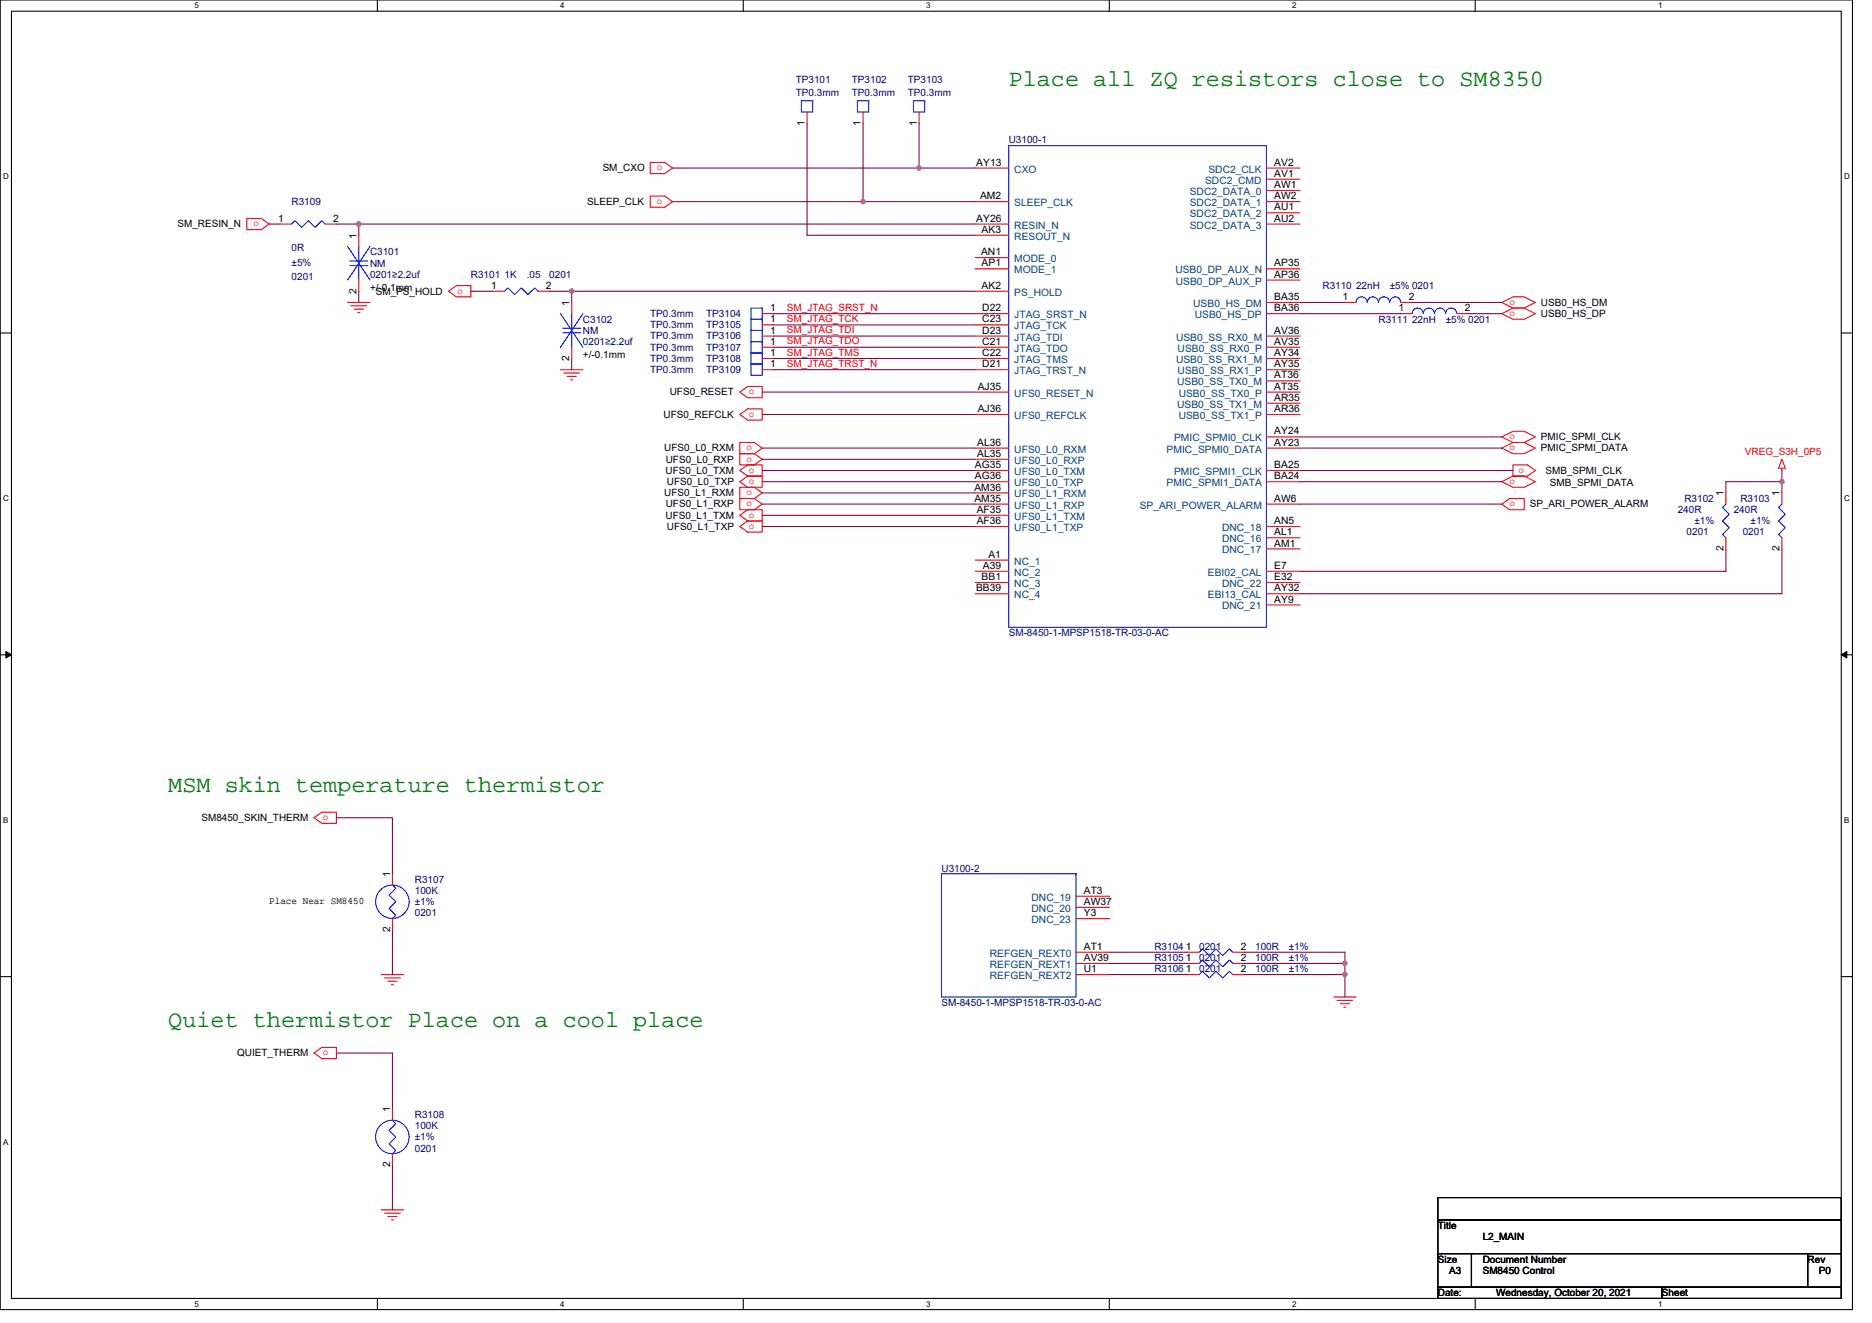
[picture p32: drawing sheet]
<svg xmlns="http://www.w3.org/2000/svg" width="297mm" height="210mm" viewBox="0 0 297 210" stroke-linecap="round" stroke-linejoin="round" font-family="sans-serif">
<defs><g id="words">
<g font-size="3.7" fill="#008000">
<text x="160.1" y="13.6">Place all ZQ resistors close to SM8350</text>
<text x="26.7" y="125.6">MSM skin temperature thermistor</text>
<text x="26.7" y="163">Quiet thermistor Place on a cool place</text>
</g>
<g font-size="1.6" fill="#000080">
<text x="126.3" y="13.1">TP3101</text>
<text x="126.3" y="15.3">TP0.3mm</text>
<text x="135.2" y="13.1">TP3102</text>
<text x="135.2" y="15.3">TP0.3mm</text>
<text x="144.1" y="13.1">TP3103</text>
<text x="144.1" y="15.3">TP0.3mm</text>
<text x="160.1" y="22.8">U3100-1</text>
<text x="46.3" y="32.5">R3109</text>
<text x="46.3" y="39.8">0R</text>
<text x="58.7" y="40.5">C3101</text>
<text x="46.3" y="42.1">±5%</text>
<text x="46.3" y="44.4">0201</text>
<text x="58.7" y="42.3">NM</text>
<text x="58.7" y="44.1">0201≥2.2uf</text>
<text x="74.7" y="44.1">R3101 1K</text>
<text x="83.6" y="44.1">.05</text>
<text x="87.2" y="44.1">0201</text>
<text x="209.8" y="45.9">R3110 22nH</text>
<text x="220.5" y="45.9">±5% 0201</text>
<text x="92.5" y="51.2">C3102</text>
<text x="92.5" y="53">NM</text>
<text x="103.2" y="50.3">TP0.3mm</text>
<text x="103.2" y="53.9">TP0.3mm</text>
<text x="103.2" y="52.1">TP0.3mm</text>
<text x="112.1" y="50.3">TP3104</text>
<text x="112.1" y="53.9">TP3106</text>
<text x="112.1" y="52.1">TP3105</text>
<text x="218.7" y="51.2">R3111 22nH</text>
<text x="229.4" y="51.2">±5% 0201</text>
<text x="92.5" y="54.8">0201≥2.2uf</text>
<text x="103.2" y="59.2">TP0.3mm</text>
<text x="103.2" y="57.4">TP0.3mm</text>
<text x="103.2" y="55.6">TP0.3mm</text>
<text x="112.1" y="59.2">TP3109</text>
<text x="112.1" y="57.4">TP3108</text>
<text x="112.1" y="55.6">TP3107</text>
<text x="266.2" y="81.4">240R</text>
<text x="267.3" y="79.6">R3102</text>
<text x="268.9" y="83.2">±1%</text>
<text x="275.1" y="81.4">240R</text>
<text x="276.2" y="79.6">R3103</text>
<text x="277.8" y="83.2">±1%</text>
<text x="267.6" y="85">0201</text>
<text x="276.5" y="85">0201</text>
<text x="160.1" y="101">SM-8450-1-MPSP1518-TR-03-0-AC</text>
<text x="65.8" y="140.1">R3107</text>
<text x="65.8" y="141.9">100K</text>
<text x="65.8" y="143.7">±1%</text>
<text x="149.4" y="138.3">U3100-2</text>
<text x="65.8" y="145.4">0201</text>
<text x="183.2" y="152.5">R3105</text>
<text x="183.2" y="150.8">R3104</text>
<text x="183.2" y="154.3">R3106</text>
<text x="190.3" y="152.5">0201</text>
<text x="190.3" y="150.8">0201</text>
<text x="190.3" y="154.3">0201</text>
<text x="199.2" y="152.5">100R</text>
<text x="199.2" y="150.8">100R</text>
<text x="199.2" y="154.3">100R</text>
<text x="204.5" y="152.5">±1%</text>
<text x="204.5" y="150.8">±1%</text>
<text x="204.5" y="154.3">±1%</text>
<text x="149.4" y="159.7">SM-8450-1-MPSP1518-TR-03-0-AC</text>
<text x="65.8" y="177.4">R3108</text>
<text x="65.8" y="179.2">100K</text>
<text x="65.8" y="181">±1%</text>
<text x="65.8" y="182.8">0201</text>
</g>
<g font-size="1.6">
<text x="127.7" y="19.9" transform="rotate(-90 127.7 19.9)">1</text>
<text x="136.6" y="19.9" transform="rotate(-90 136.6 19.9)">1</text>
<text x="145.5" y="19.9" transform="rotate(-90 145.5 19.9)">1</text>
<text x="95.6" y="27.2">SM_CXO</text>
<text x="154.9" y="26.3">AY13</text>
<text x="202.2" y="26.3">AV2</text>
<text x="202.2" y="28.1">AV1</text>
<text x="202.2" y="29.8">AW1</text>
<text x="44.1" y="35.2">1</text>
<text x="52.9" y="35.2">2</text>
<text x="93.2" y="32.5">SLEEP_CLK</text>
<text x="154.9" y="35.2">AY26</text>
<text x="155.5" y="31.6">AM2</text>
<text x="202.2" y="31.6">AW2</text>
<text x="202.2" y="33.4">AU1</text>
<text x="202.2" y="35.2">AU2</text>
<text x="28.1" y="36.1">SM_RESIN_N</text>
<text x="56.6" y="37.9" transform="rotate(-90 56.6 37.9)">1</text>
<text x="155.7" y="40.5">AN1</text>
<text x="155.8" y="37">AK3</text>
<text x="56.6" y="46.6" transform="rotate(-90 56.6 46.6)">2</text>
<text x="58.7" y="46.2">+/-0.1mm</text>
<text x="59.6" y="46.8">SM_PS_HOLD</text>
<text x="77.9" y="45.8">1</text>
<text x="86.6" y="45.8">2</text>
<text x="155.8" y="42.3">AP1</text>
<text x="155.8" y="45.8">AK2</text>
<text x="202.2" y="42.3">AP35</text>
<text x="202.2" y="44.1">AP36</text>
<text x="202.2" y="47.6">BA35</text>
<text x="213" y="47.6">1</text>
<text x="223.5" y="47.6">2</text>
<text x="90.3" y="48.5" transform="rotate(-90 90.3 48.5)">1</text>
<text x="122.2" y="49.4">1</text>
<text x="122.2" y="53">1</text>
<text x="122.2" y="51.2">1</text>
<text x="155.9" y="49.4">D22</text>
<text x="155.9" y="51.2">C23</text>
<text x="155.9" y="53">D23</text>
<text x="202.2" y="49.4">BA36</text>
<text x="202.2" y="53">AV36</text>
<text x="221.9" y="49.4">1</text>
<text x="232.4" y="49.4">2</text>
<text x="244.5" y="48.5">USB0_HS_DM</text>
<text x="244.5" y="50.3">USB0_HS_DP</text>
<text x="90.3" y="57.3" transform="rotate(-90 90.3 57.3)">2</text>
<text x="92.5" y="56.9">+/-0.1mm</text>
<text x="122.2" y="58.3">1</text>
<text x="122.2" y="56.5">1</text>
<text x="122.2" y="54.7">1</text>
<text x="155.9" y="54.7">C21</text>
<text x="155.9" y="56.5">C22</text>
<text x="155.9" y="58.3">D21</text>
<text x="202.2" y="54.7">AV35</text>
<text x="202.2" y="56.5">AY34</text>
<text x="202.2" y="58.3">AY35</text>
<text x="106.3" y="62.8">UFS0_RESET</text>
<text x="155.1" y="61.8">AJ35</text>
<text x="155.1" y="65.4">AJ36</text>
<text x="202.2" y="60.1">AT36</text>
<text x="202.2" y="61.8">AT35</text>
<text x="202.2" y="63.6">AR35</text>
<text x="202.2" y="65.4">AR36</text>
<text x="105.3" y="66.3">UFS0_REFCLK</text>
<text x="105.4" y="71.6">UFS0_L0_RXM</text>
<text x="155.1" y="70.7">AL36</text>
<text x="202.2" y="69">AY24</text>
<text x="202.2" y="70.7">AY23</text>
<text x="244.5" y="71.6">PMIC_SPMI_DATA</text>
<text x="244.5" y="69.9">PMIC_SPMI_CLK</text>
<text x="105.6" y="75.2">UFS0_L0_TXM</text>
<text x="105.6" y="73.4">UFS0_L0_RXP</text>
<text x="105.8" y="77">UFS0_L0_TXP</text>
<text x="154.6" y="77.9">AM36</text>
<text x="154.7" y="74.3">AG35</text>
<text x="154.7" y="76.1">AG36</text>
<text x="155.1" y="72.5">AL35</text>
<text x="202.2" y="74.3">BA25</text>
<text x="202.2" y="76.1">BA24</text>
<text x="245.2" y="75.2">SMB_SPMI_CLK</text>
<text x="245.9" y="77.2">SMB_SPMI_DATA</text>
<text x="105.4" y="78.8">UFS0_L1_RXM</text>
<text x="105.6" y="82.3">UFS0_L1_TXM</text>
<text x="105.6" y="80.5">UFS0_L1_RXP</text>
<text x="154.6" y="79.6">AM35</text>
<text x="155" y="81.4">AF35</text>
<text x="155" y="83.2">AF36</text>
<text x="202.2" y="79.6">AW6</text>
<text x="202.2" y="83.2">AN5</text>
<text x="242.7" y="80.5">SP_ARI_POWER_ALARM</text>
<text x="273.5" y="78.8" transform="rotate(-90 273.5 78.8)">1</text>
<text x="282.4" y="78.8" transform="rotate(-90 282.4 78.8)">1</text>
<text x="105.8" y="84.1">UFS0_L1_TXP</text>
<text x="156.8" y="88.5">A1</text>
<text x="202.2" y="85">AL1</text>
<text x="202.2" y="86.7">AM1</text>
<text x="273.5" y="87.5" transform="rotate(-90 273.5 87.5)">2</text>
<text x="282.4" y="87.5" transform="rotate(-90 282.4 87.5)">2</text>
<text x="154.9" y="93.9">BB39</text>
<text x="155.8" y="92.1">BB1</text>
<text x="156" y="90.3">A39</text>
<text x="202.2" y="90.3">E7</text>
<text x="202.2" y="92.1">E32</text>
<text x="202.2" y="93.9">AY32</text>
<text x="202.2" y="95.6">AY9</text>
<text x="32" y="130.3">SM8450_SKIN_THERM</text>
<text x="42.7" y="143.5">Place Near SM8450</text>
<text x="61.9" y="139.2" transform="rotate(-90 61.9 139.2)">1</text>
<text x="172" y="141.9">AT3</text>
<text x="172" y="143.6">AW37</text>
<text x="61.9" y="148" transform="rotate(-90 61.9 148)">2</text>
<text x="172" y="145.4">Y3</text>
<text x="172" y="150.7">AT1</text>
<text x="172" y="152.5">AV39</text>
<text x="172" y="154.3">U1</text>
<text x="188.1" y="152.5">1</text>
<text x="188.1" y="150.7">1</text>
<text x="188.1" y="154.3">1</text>
<text x="196.9" y="152.5">2</text>
<text x="196.9" y="150.7">2</text>
<text x="196.9" y="154.3">2</text>
<text x="37.6" y="167.7">QUIET_THERM</text>
<text x="61.9" y="176.6" transform="rotate(-90 61.9 176.6)">1</text>
<text x="61.9" y="185.3" transform="rotate(-90 61.9 185.3)">2</text>
<text x="228.2" y="195.1">Title</text>
<text x="235.3" y="196.8">L2_MAIN</text>
<text x="228.2" y="200.4">Size</text>
<text x="229.9" y="202.2">A3</text>
<text x="235.3" y="200.4">Document Number</text>
<text x="235.3" y="202.2">SM8450 Control</text>
<text x="286.8" y="200.4">Rev</text>
<text x="288.6" y="202.2">P0</text>
<text x="228.2" y="205.7">Date:</text>
<text x="237.4" y="205.7">Wednesday, October 20, 2021</text>
<text x="263.7" y="205.7">Sheet</text>
</g>
<g font-size="1.6" fill="#f00">
<text x="104.2" y="27">o</text>
<text x="40.2" y="35.9">o</text>
<text x="104.2" y="32.4">o</text>
<text x="72.6" y="46.6">o</text>
<text x="124.9" y="49.3">SM_JTAG_SRST_N</text>
<text x="124.9" y="51.1">SM_JTAG_TCK</text>
<text x="124.9" y="52.9">SM_JTAG_TDI</text>
<text x="239.5" y="48.4">o</text>
<text x="239.5" y="50.1">o</text>
<text x="124.9" y="54.7">SM_JTAG_TDO</text>
<text x="124.9" y="56.4">SM_JTAG_TMS</text>
<text x="124.9" y="58.2">SM_JTAG_TRST_N</text>
<text x="118.8" y="62.6">o</text>
<text x="118.4" y="71.5">o</text>
<text x="118.8" y="66.1">o</text>
<text x="239.5" y="71.5">o</text>
<text x="239.5" y="69.7">o</text>
<text x="118.4" y="73.3">o</text>
<text x="118.8" y="75">o</text>
<text x="118.8" y="76.8">o</text>
<text x="239.5" y="76.8">o</text>
<text x="241" y="75">o</text>
<text x="276.9" y="72.2">VREG_S3H_0P5</text>
<text x="118.4" y="78.6">o</text>
<text x="118.4" y="80.4">o</text>
<text x="118.8" y="82.1">o</text>
<text x="118.8" y="83.9">o</text>
<text x="239.5" y="80.4">o</text>
<text x="51.2" y="130.2">o</text>
<text x="51.2" y="167.5">o</text>
</g>
<g font-size="1.6" fill="#004080">
<text x="160.9" y="27.4">CXO</text>
<text x="191.2" y="29.2">SDC2_CMD</text>
<text x="191.7" y="27.4">SDC2_CLK</text>
<text x="160.9" y="32.7">SLEEP_CLK</text>
<text x="188.8" y="30.9">SDC2_DATA_0</text>
<text x="188.8" y="32.7">SDC2_DATA_1</text>
<text x="188.8" y="34.5">SDC2_DATA_2</text>
<text x="160.9" y="36.3">RESIN_N</text>
<text x="160.9" y="38.1">RESOUT_N</text>
<text x="160.9" y="41.6">MODE_0</text>
<text x="188.8" y="36.3">SDC2_DATA_3</text>
<text x="160.9" y="43.4">MODE_1</text>
<text x="160.9" y="46.9">PS_HOLD</text>
<text x="186.5" y="43.4">USB0_DP_AUX_N</text>
<text x="186.6" y="45.2">USB0_DP_AUX_P</text>
<text x="160.9" y="50.5">JTAG_SRST_N</text>
<text x="160.9" y="52.3">JTAG_TCK</text>
<text x="189.3" y="48.7">USB0_HS_DM</text>
<text x="189.6" y="50.5">USB0_HS_DP</text>
<text x="160.9" y="54.1">JTAG_TDI</text>
<text x="160.9" y="55.8">JTAG_TDO</text>
<text x="160.9" y="57.6">JTAG_TMS</text>
<text x="160.9" y="59.4">JTAG_TRST_N</text>
<text x="186.6" y="54.1">USB0_SS_RX0_M</text>
<text x="186.6" y="57.6">USB0_SS_RX1_M</text>
<text x="186.9" y="55.8">USB0_SS_RX0_P</text>
<text x="186.9" y="59.4">USB0_SS_RX1_P</text>
<text x="160.9" y="63">UFS0_RESET_N</text>
<text x="186.8" y="61.2">USB0_SS_TX0_M</text>
<text x="186.8" y="64.7">USB0_SS_TX1_M</text>
<text x="187" y="63">USB0_SS_TX0_P</text>
<text x="160.9" y="66.5">UFS0_REFCLK</text>
<text x="160.9" y="71.8">UFS0_L0_RXM</text>
<text x="185.1" y="71.8">PMIC_SPMI0_DATA</text>
<text x="186.3" y="70.1">PMIC_SPMI0_CLK</text>
<text x="187" y="66.5">USB0_SS_TX1_P</text>
<text x="160.9" y="73.6">UFS0_L0_RXP</text>
<text x="160.9" y="75.4">UFS0_L0_TXM</text>
<text x="160.9" y="77.2">UFS0_L0_TXP</text>
<text x="185.1" y="77.2">PMIC_SPMI1_DATA</text>
<text x="186.3" y="75.4">PMIC_SPMI1_CLK</text>
<text x="160.9" y="79">UFS0_L1_RXM</text>
<text x="160.9" y="80.7">UFS0_L1_RXP</text>
<text x="160.9" y="82.5">UFS0_L1_TXM</text>
<text x="180.8" y="80.7">SP_ARI_POWER_ALARM</text>
<text x="160.9" y="84.3">UFS0_L1_TXP</text>
<text x="160.9" y="89.6">NC_1</text>
<text x="193.9" y="84.3">DNC_18</text>
<text x="193.9" y="86.1">DNC_16</text>
<text x="193.9" y="87.8">DNC_17</text>
<text x="160.9" y="91.4">NC_2</text>
<text x="160.9" y="93.2">NC_3</text>
<text x="160.9" y="95">NC_4</text>
<text x="191.7" y="91.4">EBI02_CAL</text>
<text x="191.7" y="95">EBI13_CAL</text>
<text x="193.9" y="93.2">DNC_22</text>
<text x="193.9" y="96.7">DNC_21</text>
<text x="163.7" y="143">DNC_19</text>
<text x="163.7" y="144.7">DNC_20</text>
<text x="163.7" y="146.5">DNC_23</text>
<text x="157.1" y="151.9">REFGEN_REXT0</text>
<text x="157.1" y="153.6">REFGEN_REXT1</text>
<text x="157.1" y="155.4">REFGEN_REXT2</text>
</g>
<g font-size="1.3">
<text x="30.8" y="1.3">5</text>
<text x="88.9" y="1.3">4</text>
<text x="147" y="1.3">3</text>
<text x="205" y="1.3">2</text>
<text x="263.1" y="1.3">1</text>
<text x=".5" y="28.4">D</text>
<text x="292.6" y="28.4">D</text>
<text x=".5" y="79.5">C</text>
<text x="292.6" y="79.5">C</text>
<text x=".5" y="130.6">B</text>
<text x="292.6" y="130.6">B</text>
<text x=".5" y="181.7">A</text>
<text x="30.8" y="207.4">5</text>
<text x="88.9" y="207.4">4</text>
<text x="147" y="207.4">3</text>
<text x="205" y="207.4">2</text>
<text x="263.1" y="207.4">1</text>
</g>
</g></defs>
<path d="M0 0h293.9v207.9h-293.9zM1.8 1.8h290.4v204.3h-290.4z" fill="none" stroke="#000" stroke-width=".17"/>
<g fill="#fff">
<path d="M30.8 .2h.7v1.4h-.7z"/>
<path d="M30.8 206.3h.7v1.4h-.7z"/>
</g>
<path d="M59.9 0v1.8M59.9 206.1v1.8" fill="none" stroke="#000" stroke-width=".17"/>
<g fill="#fff">
<path d="M88.9 .2h.7v1.4h-.7z"/>
<path d="M88.9 206.3h.7v1.4h-.7z"/>
</g>
<path d="M117.9 0v1.8M117.9 206.1v1.8" fill="none" stroke="#000" stroke-width=".17"/>
<g fill="#fff">
<path d="M147 .2h.7v1.4h-.7z"/>
<path d="M147 206.3h.7v1.4h-.7z"/>
</g>
<path d="M176 0v1.8M176 206.1v1.8" fill="none" stroke="#000" stroke-width=".17"/>
<g fill="#fff">
<path d="M205 .2h.7v1.4h-.7z"/>
<path d="M205 206.3h.7v1.4h-.7z"/>
</g>
<path d="M234.1 0v1.8M234.1 206.1v1.8" fill="none" stroke="#000" stroke-width=".17"/>
<g fill="#fff">
<path d="M263.1 .2h.7v1.4h-.7z"/>
<path d="M263.1 206.3h.7v1.4h-.7z"/>
<path d="M.5 27.3h.9v1.4h-.9z"/>
<path d="M292.6 27.3h.9v1.4h-.9z"/>
<path d="M.5 78.4h.9v1.4h-.9z"/>
<path d="M292.6 78.4h.9v1.4h-.9z"/>
</g>
<path d="M0 52.9h1.8M292.2 52.9h1.7" fill="none" stroke="#000" stroke-width=".17"/>
<g fill="#fff">
<path d="M.5 129.5h.8v1.4h-.8z"/>
<path d="M292.6 129.5h.9v1.4h-.9z"/>
</g>
<path d="M0 103.9h1.8M292.2 103.9h1.7" fill="none" stroke="#000" stroke-width=".17"/>
<path d="M.9 103.4l.9 .5-.9 .5zM292.2 103.9l.8-.5v1z" fill="#000" stroke="#000" stroke-width=".16"/>
<path d="M.5 180.5h.8v1.4h-.8z" fill="#fff"/>
<g fill="none" stroke="#000" stroke-width=".17">
<path d="M0 155h1.8M292.2 155h1.7M228.2 190.1h64v3.5h-64zM228.2 193.6h64v5.4h-64zM228.2 199h5.3v5.3h-5.3zM233.5 199h.1M233.5 199h53.3v5.3h-53.3zM286.8 199h.1M286.8 199h5.4v5.3h-5.4zM292.2 190.1h.1M292.2 193.6h.1M292.2 199h.1"/>
<path d="M228.2 204.3h35.5v1.8h-35.5zM263.7 204.3h.1M263.7 204.3h28.5v1.8h-28.5zM292.2 204.3h.1"/>
</g>
<g fill="none" stroke="#f00" stroke-width=".17">
<path d="M128.1 17.8v1.8M136.9 17.8v1.8M145.8 17.8v1.8M39.2 34.7h2.3l1.2 .9-1.2 .8h-2.3zM44.5 35.6h1.8M51.6 35.6h1.8M56.9 37.3v1.8M103.2 25.8h2.3l1.2 .9-1.2 .9h-2.3zM103.2 31.1h2.3l1.2 .9-1.2 .9h-2.3zM154.7 26.7h5.4M154.7 32h5.4M154.7 35.6h5.4"/>
<path d="M154.7 37.3h5.4M201 26.7h5.3M201 28.4h5.3M201 30.2h5.3M201 32h5.3M201 33.8h5.3M201 35.6h5.3M55.2 48h3.5M55.7 48.5h2.5M56.2 49.1h1.5M56.8 49.6h.3M56.9 44.4v1.8"/>
<path d="M71.2 46.2l1.2-.9h2.3v1.8h-2.3zM78.3 46.2h1.7M85.4 46.2h1.8M88.9 58.7h3.6M89.5 59.2h2.5M90 59.7h1.4M90.7 48v1.8M90.7 55.1v1.8M120.9 58.7h1.8M120.9 56.9h1.8M120.9 55.1h1.8M120.9 49.8h1.8"/>
<path d="M120.9 53.3h1.8M120.9 51.6h1.8M154.7 40.9h5.4M154.7 42.7h5.4M154.7 46.2h5.4M154.7 49.8h5.4M154.7 51.6h5.4M154.7 53.3h5.4M154.7 55.1h5.4M154.7 56.9h5.4M154.7 58.7h5.4M201 42.7h5.3"/>
<path d="M201 44.4h5.3M201 48h5.3M201 49.8h5.3M201 53.3h5.3M201 55.1h5.3M201 56.9h5.3M201 58.7h5.3M213.4 48h1.8M222.3 48h1.8M222.3 49.8h1.8M231.2 49.8h1.8M238.3 48l1.8-.9h1.7l1.8 .9-1.8 .9h-1.7z"/>
<path d="M238.3 49.8l1.8-.9h1.7l1.8 .9-1.8 .9h-1.7zM90.5 60.3h.4M117.4 77.3h2.3l1.2 .9-1.2 .9h-2.3zM117.4 79.1h2.3l1.2 .9-1.2 .9h-2.3zM117.4 70.2h2.3l1.2 .9-1.2 .9h-2.3zM117.4 72h2.3l1.2 .9-1.2 .9h-2.3zM117.4 62.2l1.2-.9h2.3v1.8h-2.3zM117.4 65.8l1.2-.9h2.3v1.8h-2.3zM117.4 74.7l1.2-.9h2.3v1.8h-2.3zM117.4 76.5l1.2-.9h2.3v1.7h-2.3zM154.7 62.2h5.4M154.7 65.8h5.4"/>
<path d="M154.7 71.1h5.4M154.7 72.9h5.4M154.7 74.7h5.4M154.7 76.5h5.4M154.7 78.2h5.4M201 60.5h5.3M201 62.2h5.3M201 64h5.3M201 65.8h5.3M201 69.3h5.3M201 71.1h5.3M201 74.7h5.3"/>
<path d="M201 76.5h5.3M238.3 71.1l1.8-.9h1.7l1.8 .9-1.8 .9h-1.7zM238.3 69.3l1.8-.8h1.7l1.8 .8-1.8 .9h-1.7zM238.3 76.5l1.8-.9h1.7l1.8 .9-1.8 .8h-1.7zM240.1 73.8h2.3l1.2 .9-1.2 .9h-2.3zM273.9 78.2v1.8M282.7 74.3v.4M282.7 78.2v1.8M282.7 72.9l.6 1.4h-1.1zM117.4 81.8l1.2-.9h2.3v1.8h-2.3zM117.4 83.6l1.2-.9h2.3v1.8h-2.3zM154.7 80h5.4"/>
<path d="M154.7 81.8h5.4M154.7 83.6h5.4M154.7 88.9h5.4M154.7 90.7h5.4M154.7 92.5h5.4M154.7 94.2h5.4M201 80h5.3M201 83.6h5.3M201 85.3h5.3M201 87.1h5.3M201 90.7h5.3M201 92.5h5.3"/>
<path d="M201 94.2h5.3M201 96h5.3M238.3 80l1.2-.9h2.3v1.8h-2.3zM273.9 85.3v1.8M282.7 85.3v1.8M49.8 129.8l1.3-.9h2.3v1.8h-2.3zM62.3 138.7v1.8M60.5 154.7h3.5M61 155.2h2.5M61.5 155.7h1.5M62.1 156.3h.3M62.3 145.8v1.8"/>
<path d="M170.7 142.2h5.4M170.7 144h5.4M170.7 145.8h5.4M170.7 151.1h5.4M170.7 152.9h5.4M170.7 154.7h5.4M188.5 152.9h1.8M188.5 151.1h1.8M188.5 154.7h1.8M195.6 152.9h1.8M195.6 151.1h1.8M195.6 154.7h1.8"/>
<path d="M211.6 158.2h3.6M212.1 158.8h2.5M212.7 159.3h1.4M213.2 159.9h.4M49.8 167.1l1.3-.9h2.3v1.8h-2.3zM62.3 176v1.8M60.5 192h3.5M61 192.6h2.5M61.5 193.1h1.5M62.1 193.6h.3M62.3 183.1v1.8"/>
</g>
<g fill="none" stroke="#00f" stroke-width=".17">
<path d="M127.2 16h1.7v1.8h-1.7zM128.9 16h.1M136.1 16h1.7v1.8h-1.7zM137.8 16h.1M144.9 16h1.8v1.8h-1.8zM146.7 16h.1M46.3 35.6l.5-.6 1.1 1.1 1-1.1 1.1 1.1 1.1-1.1 .5 .6M55.2 39.1l3.5 5.3M56.9 39.1v2.3M58.7 39.1l-3.5 5.3M160.1 23.1h40.9v76.5h-40.9zM201 23.1h.1"/>
<path d="M55.5 41.4h2.9M55.5 42.1h2.9M56.9 42.1v2.3M80 46.2l.6-.5 1.1 1.1 1-1.1 1.1 1.1 1.1-1.1 .5 .5M88.9 49.8l3.6 5.3M89.3 52.1h2.8M89.3 52.8h2.8M90.7 49.8v2.3M90.7 52.8v2.3M92.5 49.8l-3.6 5.3M119.2 57.8h1.7v1.8h-1.7zM119.2 56h1.7v1.8h-1.7z"/>
<path d="M119.2 54.2h1.7v1.8h-1.7zM119.2 48.9h1.7v1.8h-1.7zM119.2 52.5h1.7v1.7h-1.7zM119.2 50.7h1.7v1.8h-1.7zM120.9 57.8h.1M120.9 56h.1M120.9 54.2h.1M120.9 48.9h.1M120.9 52.5h.1M120.9 50.7h.1M215.2 48a.88 .88 0 0 1 .9-.9 .88 .88 0 0 1 .8 .9 .89 .89 0 0 1 .9-.9 .89 .89 0 0 1 .9 .9M218.7 48a.88 .88 0 0 1 .9-.9 .88 .88 0 0 1 .9 .9"/>
<path d="M220.5 48a.88 .88 0 0 1 .9-.9 .88 .88 0 0 1 .9 .9M229.4 49.8a.89 .89 0 0 0-.9-.9 .89 .89 0 0 0-.9 .9 .89 .89 0 0 0-.9-.9 .89 .89 0 0 0-.9 .9 .88 .88 0 0 0-.9-.9 .88 .88 0 0 0-.8 .9M231.2 49.8a.88 .88 0 0 0-.9-.9 .88 .88 0 0 0-.9 .9M273.9 80l-.6 .5 1.1 1.1-1.1 1.1 1.1 1-1.1 1.1 .6 .5M282.7 80l-.5 .5 1.1 1.1-1.1 1.1 1.1 1-1.1 1.1 .5 .5M149.4 138.7h21.3v19.5h-21.3zM170.7 138.7h.1M62.3 140.5l.5 .5-1.1 1.1 1.1 1-1.1 1.1 1.1 1.1-.5 .5M190.3 152.9l.5-.5 1.1 1 1.1-1 1 1 1.1-1 .5 .5M190.3 151.1l.5-.5 1.1 1.1 1.1-1.1 1 1.1 1.1-1.1 .5 .5M190.3 154.7l.5-.5 1.1 1 1.1-1 1 1 1.1-1 .5 .5M62.3 177.8l.5 .5-1.1 1.1 1.1 1.1-1.1 1 1.1 1.1-.5 .5"/>
<circle cx="62.3" cy="143.1" r="2.66"/>
<circle cx="62.3" cy="180.5" r="2.66"/>
</g>
<g fill="none" stroke="#800040" stroke-width=".17">
<path d="M128.1 19.6v17.7h26.6M136.9 19.6v12.4M145.8 19.6v7.1M42.7 35.6h1.8M53.4 35.6h3.5M56.9 35.6h97.8M56.9 35.6v1.7M106.7 26.7h39.1M106.7 32h30.2M136.9 32h17.8M145.8 26.7h8.9M56.9 46.2v1.8"/>
<path d="M74.7 46.2h3.6M87.2 46.2h3.5M90.7 56.9v1.8M122.7 49.8h32M122.7 51.6h32M122.7 53.3h32M122.7 55.1h32M122.7 56.9h32M122.7 58.7h32M154.7 46.2h-64v1.8M206.3 49.8h16M206.3 48h7.1"/>
<path d="M224.1 48h14.2M233 49.8h5.3M120.9 62.2h33.8M120.9 65.8h33.8M120.9 78.2h33.8M120.9 71.1h33.8M120.9 72.9h33.8M120.9 74.7h33.8M120.9 76.5h33.8M206.3 76.5h32M206.3 74.7h33.8M206.3 69.3h32"/>
<path d="M206.3 71.1h32M282.7 74.7v1.8M282.7 76.5h-8.8v1.7M282.7 76.5v1.7M120.9 80h33.8M120.9 81.8h33.8M120.9 83.6h33.8M206.3 80h32M273.9 87.1v3.6h-67.6M282.7 87.1v7.1h-76.4M53.4 129.8h8.9v8.9M62.3 147.6v7.1"/>
<path d="M176.1 151.1h12.4M176.1 152.9h12.4M176.1 154.7h12.4M197.4 151.1h16v1.8M197.4 152.9h16M197.4 154.7h16M213.4 152.9v1.8M213.4 154.7v3.5M53.4 167.1h8.9v8.9M62.3 184.9v7.1"/>
</g>
<g fill="#f0f" stroke="#f0f" stroke-width=".17">
<circle cx="136.9" cy="32" r=".35"/>
<circle cx="282.7" cy="76.4" r=".35"/>
<circle cx="213.4" cy="152.9" r=".35"/>
<circle cx="145.8" cy="26.7" r=".35"/>
<circle cx="213.4" cy="154.7" r=".35"/>
<circle cx="56.9" cy="35.5" r=".35"/>
<circle cx="90.7" cy="46.2" r=".35"/>
</g>
<use href="#words"/>
</svg>
